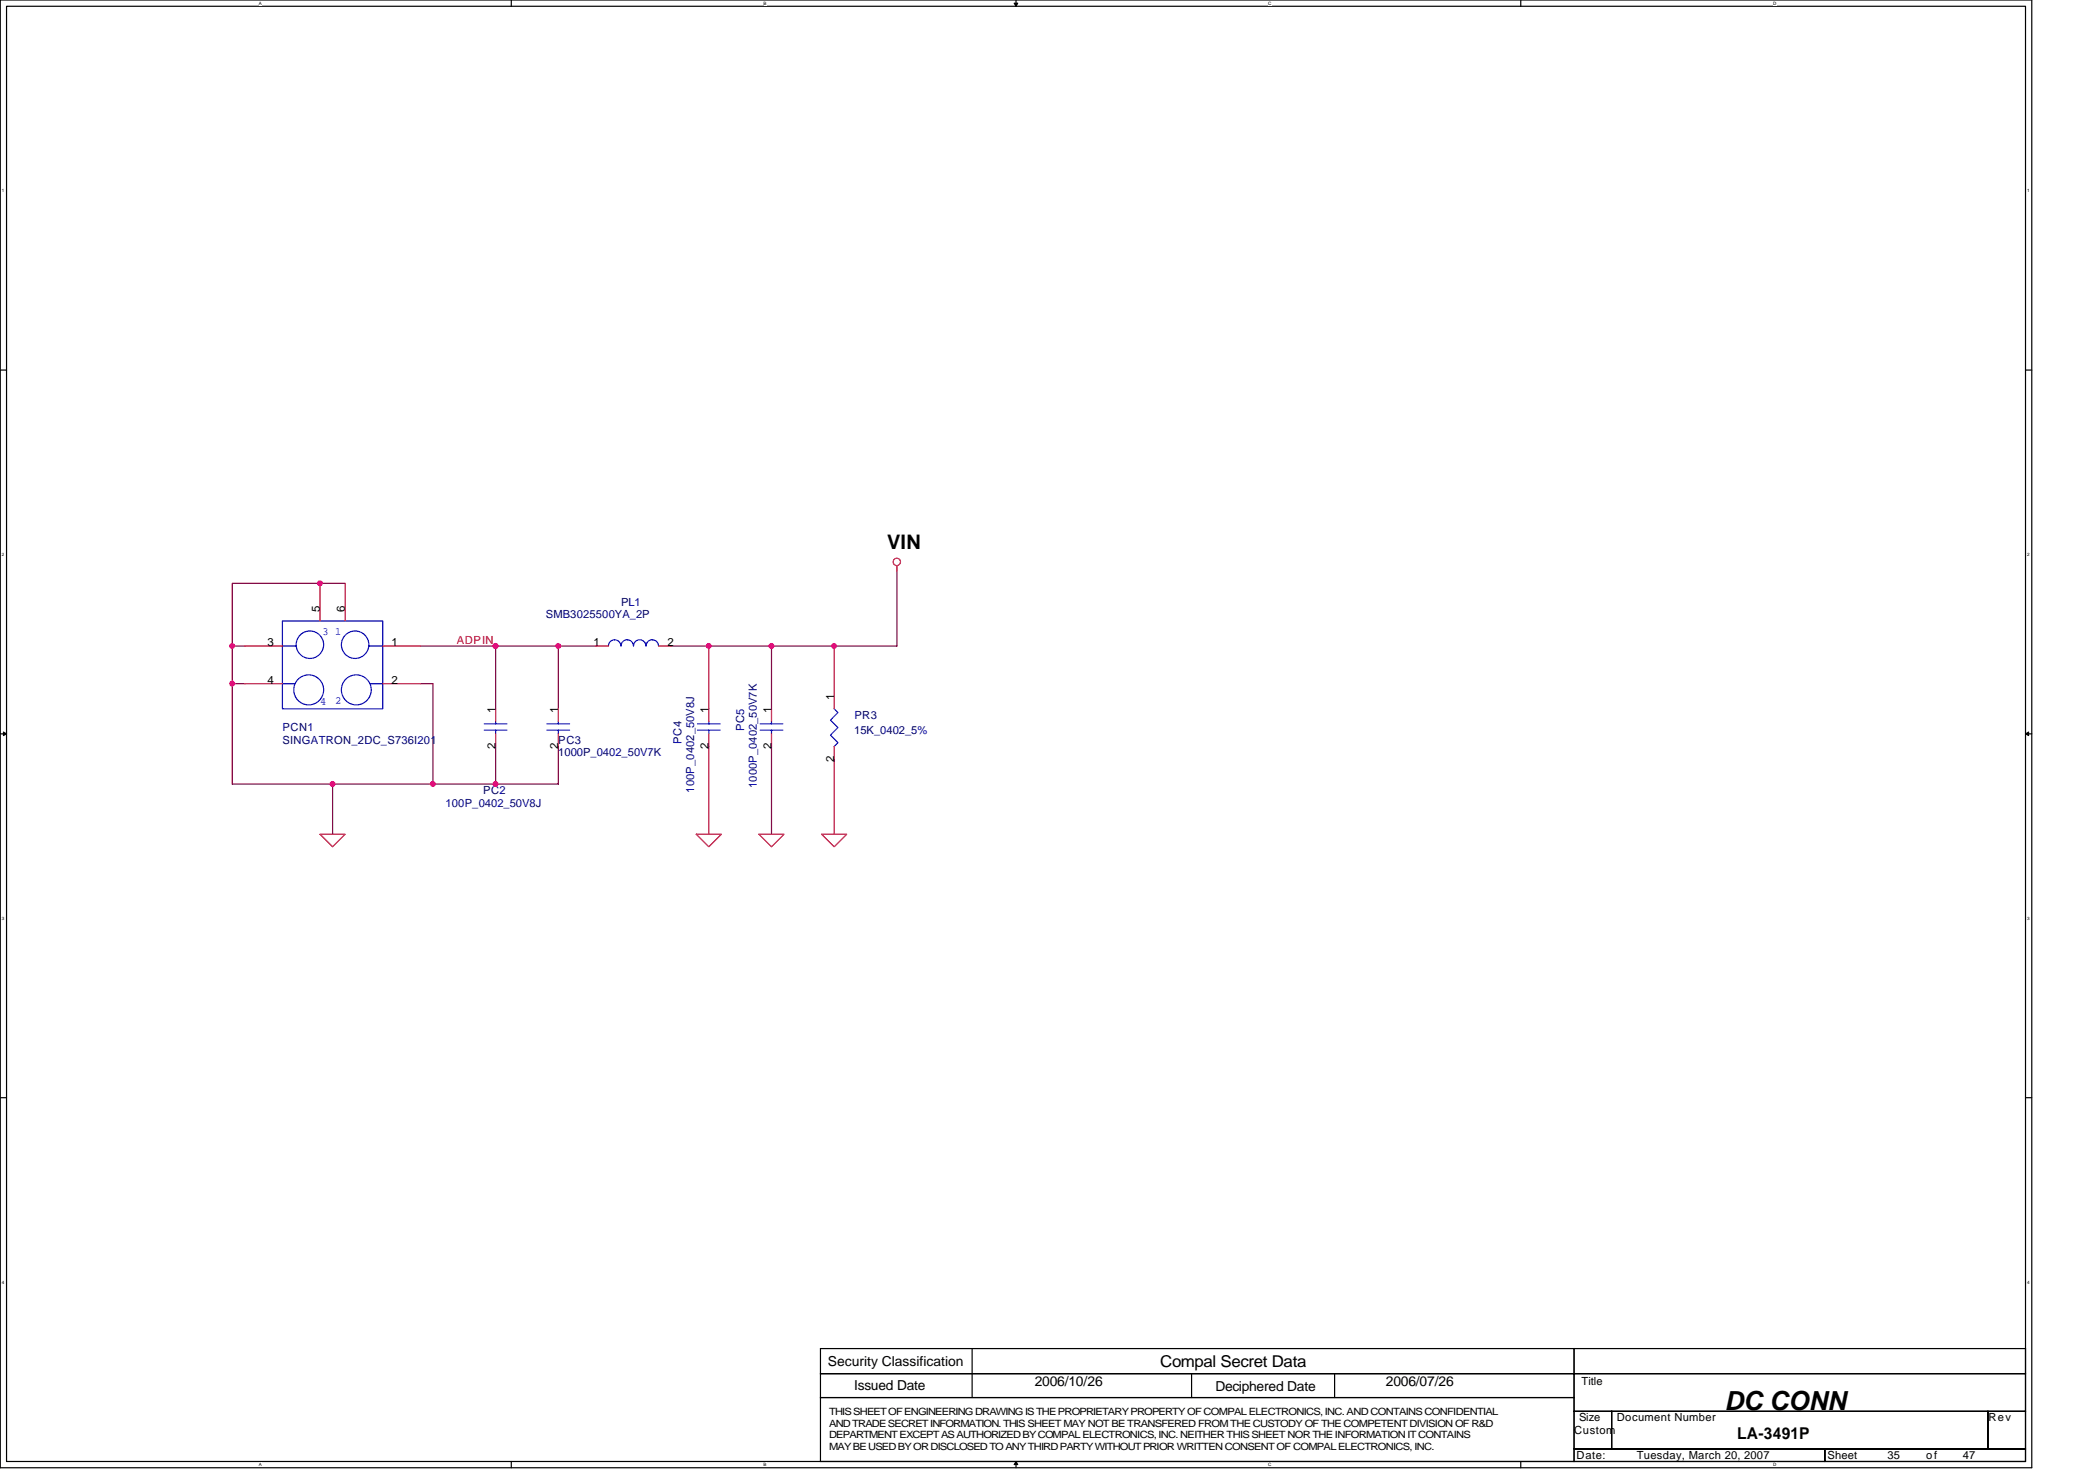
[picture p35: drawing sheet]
<svg xmlns="http://www.w3.org/2000/svg" width="297mm" height="210mm" viewBox="0 0 297 210" stroke-linecap="round" stroke-linejoin="round" font-family="sans-serif">
<defs><g id="words">
<text font-size="3.7" x="244.5" y="199.9">DC CONN</text>
<text font-size="2.8" x="125.8" y="77.9">VIN</text>
<g font-size="2.3">
<text x="164.5" y="193.7">Compal Secret Data</text>
<text x="246.3" y="203.9">LA-3491P</text>
</g>
<g font-size="1.9">
<text x="117.4" y="193.6">Security Classification</text>
<text x="121.1" y="197">Issued Date</text>
<text x="146.7" y="196.4">2006/10/26</text>
<text x="172.3" y="197.2">Deciphered Date</text>
<text x="196.5" y="196.4">2006/07/26</text>
</g>
<g font-size="1.6">
<text x="45.4" y="86.8" transform="rotate(-90 45.4 86.8)">5</text>
<text x="48.9" y="86.8" transform="rotate(-90 48.9 86.8)">6</text>
<text x="37.9" y="91.5">3</text>
<text x="55.5" y="91.5">1</text>
<text x="84.1" y="91.5">1</text>
<text x="94.6" y="91.5">2</text>
<text x="37.9" y="96.9">4</text>
<text x="55.5" y="96.9">2</text>
<text x="70.2" y="101" transform="rotate(-90 70.2 101)">1</text>
<text x="79.1" y="101" transform="rotate(-90 79.1 101)">1</text>
<text x="100.5" y="101" transform="rotate(-90 100.5 101)">1</text>
<text x="109.4" y="101" transform="rotate(-90 109.4 101)">1</text>
<text x="118.3" y="99.2" transform="rotate(-90 118.3 99.2)">1</text>
<text x="70.2" y="106.2" transform="rotate(-90 70.2 106.2)">2</text>
<text x="79.1" y="106.2" transform="rotate(-90 79.1 106.2)">2</text>
<text x="100.5" y="106.2" transform="rotate(-90 100.5 106.2)">2</text>
<text x="109.4" y="106.2" transform="rotate(-90 109.4 106.2)">2</text>
<text x="118.3" y="107.9" transform="rotate(-90 118.3 107.9)">2</text>
<text x="224.2" y="196.3">Title</text>
<text x="223.2" y="203.2">Custom</text>
<text x="223.9" y="201.4">Size</text>
<text x="229.2" y="201.4">Document Number</text>
<text x="281.9" y="201.4">Rev</text>
<text x="223.5" y="206.8">Date:</text>
<text x="232.1" y="206.8">Tuesday, March 20, 2007</text>
<text x="259.1" y="206.8">Sheet</text>
<text x="267.6" y="206.8">35</text>
<text x="273.1" y="206.8">of</text>
<text x="278.3" y="206.8">47</text>
</g>
<g font-size="1.6" fill="#00f">
<text x="45.7" y="90">3</text>
<text x="47.5" y="90">1</text>
<text x="45.4" y="99.9">4</text>
<text x="47.5" y="99.8">2</text>
</g>
<g font-size="1.6" fill="#000080">
<text x="77.4" y="87.7">SMB3025500YA_2P</text>
<text x="88" y="85.9">PL1</text>
<text x="121.1" y="101.9">PR3</text>
<text x="40" y="103.7">PCN1</text>
<text x="40" y="105.4">SINGATRON_2DC_S736I201</text>
<text x="79.2" y="105.4">PC3</text>
<text x="79.2" y="107.2">1000P_0402_50V7K</text>
<text x="96.6" y="105.4" transform="rotate(-90 96.6 105.4)">PC4</text>
<text x="105.5" y="103.7" transform="rotate(-90 105.5 103.7)">PC5</text>
<text x="121.1" y="104">15K_0402_5%</text>
<text x="68.5" y="112.5">PC2</text>
<text x="98.4" y="112.4" transform="rotate(-90 98.4 112.4)">100P_0402_50V8J</text>
<text x="107.3" y="111.7" transform="rotate(-90 107.3 111.7)">1000P_0402_50V7K</text>
<text x="63.2" y="114.3">100P_0402_50V8J</text>
</g>
<text font-size="1.6" fill="#f00" x="64.8" y="91.2">ADPIN</text>
<g font-size="1.4">
<text x="117.6" y="200.6">THIS SHEET OF ENGINEERING DRAWING IS THE PROPRIETARY PROPERTY OF COMPAL ELECTRONICS, INC. AND CONTAINS CONFIDENTIAL</text>
<text x="117.6" y="202.2">AND TRADE SECRET INFORMATION. THIS SHEET MAY NOT BE TRANSFERED FROM THE CUSTODY OF THE COMPETENT DIVISION OF R&amp;D</text>
<text x="117.6" y="203.8">DEPARTMENT EXCEPT AS AUTHORIZED BY COMPAL ELECTRONICS, INC. NEITHER THIS SHEET NOR THE INFORMATION IT CONTAINS</text>
<text x="117.6" y="205.5">MAY BE USED BY OR DISCLOSED TO ANY THIRD PARTY WITHOUT PRIOR WRITTEN CONSENT OF COMPAL ELECTRONICS, INC.</text>
</g>
<g font-size=".6">
<text x="36.7" y=".7">A</text>
<text x="108.3" y=".7">B</text>
<text x="179.8" y=".7">C</text>
<text x="251.4" y=".7">D</text>
<text x=".3" y="27.2">1</text>
<text x="287.4" y="27.2">1</text>
<text x=".3" y="78.8">2</text>
<text x="287.4" y="78.8">2</text>
<text x=".3" y="130.4">3</text>
<text x="287.4" y="130.4">3</text>
<text x=".3" y="181.9">4</text>
<text x="287.4" y="181.9">4</text>
<text x="36.7" y="207.8">A</text>
<text x="108.3" y="207.8">B</text>
<text x="179.8" y="207.8">C</text>
<text x="251.4" y="207.8">D</text>
</g>
</g></defs>
<path d="M0 0h288.1v208h-288.1zM.9 .9h286.3v206.2h-286.3z" fill="none" stroke="#000" stroke-width=".17"/>
<g fill="#fff">
<path d="M36.7 .1h.4v.7h-.4z"/>
<path d="M36.7 207.2h.4v.7h-.4z"/>
</g>
<path d="M72.5 0v.9M72.5 207.1v.9" fill="none" stroke="#000" stroke-width=".17"/>
<g fill="#fff">
<path d="M108.3 .1h.4v.7h-.4z"/>
<path d="M108.3 207.2h.4v.7h-.4z"/>
</g>
<path d="M144.1 0v.9M144.1 207.1v.9" fill="none" stroke="#000" stroke-width=".17"/>
<path d="M143.8 .4h.5l-.2 .5zM144.1 207.1l.2 .5h-.5z" fill="#000" stroke="#000" stroke-width=".14"/>
<g fill="#fff">
<path d="M179.8 .1h.5v.7h-.5z"/>
<path d="M179.8 207.2h.5v.7h-.5z"/>
</g>
<path d="M215.6 0v.9M215.6 207.1v.9" fill="none" stroke="#000" stroke-width=".17"/>
<g fill="#fff">
<path d="M251.4 .1h.4v.7h-.4z"/>
<path d="M251.4 207.2h.4v.7h-.4z"/>
<path d="M.3 26.7h.3v.7h-.3z"/>
<path d="M287.4 26.7h.4v.7h-.4z"/>
<path d="M.3 78.2h.3v.7h-.3z"/>
<path d="M287.4 78.2h.4v.7h-.4z"/>
</g>
<path d="M0 52.5h.9M287.2 52.5h.9" fill="none" stroke="#000" stroke-width=".17"/>
<g fill="#fff">
<path d="M.3 129.8h.3v.7h-.3z"/>
<path d="M287.4 129.8h.4v.7h-.4z"/>
</g>
<path d="M0 104h.9M287.2 104h.9" fill="none" stroke="#000" stroke-width=".17"/>
<path d="M.5 103.7l.4 .3-.4 .3zM287.2 104l.4-.3v.6z" fill="#000" stroke="#000" stroke-width=".14"/>
<g fill="#fff">
<path d="M.3 181.4h.3v.7h-.3z"/>
<path d="M287.4 181.4h.4v.7h-.4z"/>
</g>
<g fill="none" stroke="#000" stroke-width=".17">
<path d="M0 155.6h.9M287.2 155.6h.9M116.3 191.1h106.9v3.6h-106.9zM116.3 194.7h106.9v3.4h-106.9zM116.3 198.1h106.9v9h-106.9zM137.8 191.1v7M168.9 194.7v3.4M189.2 194.7v3.4M223.2 191.1h64v3.6h-64zM223.2 194.7h64v5.3h-64zM223.2 200h5.3v5.4h-5.3zM223.2 205.4h35.5v1.7h-35.5z"/>
<path d="M228.5 200h53.4v5.4h-53.4zM258.7 205.4h28.5v1.7h-28.5zM281.9 200h5.3v5.4h-5.3z"/>
</g>
<g fill="none" stroke="#800040" stroke-width=".17">
<path d="M32.9 96.9h1.8M32.9 91.6h1.8M32.9 91.6v19.5h28.5M48.9 82.7h-16v8.9M59.6 96.9h1.8v14.2h8.9M59.6 91.6h24.9M70.3 91.6v8.9M79.2 91.6v8.9M95.2 91.6h14.2M100.5 91.6v8.9M109.4 91.6h8.9v7.1M109.4 91.6v8.9"/>
<path d="M127.2 80.9v10.7h-8.9M47.2 111.1v7.1M70.3 105.8v5.3M79.2 105.8v5.3h-8.9M100.5 105.8v12.4M109.4 105.8v12.4M118.3 107.6v10.6"/>
</g>
<g fill="none" stroke="#f00" stroke-width=".17">
<path d="M34.7 91.6h5.3M34.7 96.9h5.3M45.4 82.7v5.3M48.9 82.7v5.3M54.3 91.6h5.3M54.3 96.9h5.3M84.5 91.6h1.8M93.4 91.6h1.8M118.3 98.7v1.8M127.2 80.2v.7M45.4 118.2h3.5l-1.7 1.8zM70.3 100.5v1.7"/>
<path d="M70.3 104v1.8M79.2 100.5v1.7M79.2 104v1.8M98.7 118.2h3.6l-1.8 1.8zM100.5 100.5v1.7M100.5 104v1.8M107.6 118.2h3.6l-1.8 1.8zM109.4 100.5v1.7M109.4 104v1.8M116.5 118.2h3.6l-1.8 1.8zM118.3 105.8v1.8"/>
<circle cx="127.2" cy="79.6" r=".52"/>
</g>
<g fill="none" stroke="#00f" stroke-width=".17">
<path d="M40 88h14.3v12.5h-14.3zM40 91.6h2M40 96.9h1.8M52.3 91.6h2M52.5 96.9h1.8M86.3 91.5a.88 .88 0 0 1 .9-.8 .88 .88 0 0 1 .8 .8M88.1 91.5a.88 .88 0 0 1 .8-.8 .88 .88 0 0 1 .9 .8 .89 .89 0 0 1 .9-.8 .89 .89 0 0 1 .9 .8 .89 .89 0 0 1 .9-.8 .89 .89 0 0 1 .9 .8M68.7 103.5h3.2M68.7 102.6h3.2M70.3 102.2v.4M70.3 103.5v.5M77.6 103.5h3.2"/>
<path d="M77.6 102.6h3.2M79.2 102.2v.4M79.2 103.5v.5M98.9 103.5h3.2M98.9 102.6h3.2M100.5 102.2v.4M100.5 103.5v.5M107.8 103.5h3.2M107.8 102.6h3.2M109.4 102.2v.4M109.4 103.5v.5M118.3 100.5l.5 .5-1.1 1.1 1.1 1-1.1 1.1 1.1 1.1-.5 .5"/>
<circle cx="43.8" cy="97.8" r="2.12"/>
<circle cx="43.9" cy="91.4" r="1.95"/>
<circle cx="50.4" cy="91.4" r="1.95"/>
<circle cx="50.5" cy="97.8" r="2.12"/>
</g>
<g fill="#f0f" stroke="#f0f" stroke-width=".17">
<circle cx="109.4" cy="91.6" r=".35"/>
<circle cx="70.3" cy="91.6" r=".35"/>
<circle cx="79.1" cy="91.6" r=".35"/>
<circle cx="100.5" cy="91.6" r=".35"/>
<circle cx="118.3" cy="91.6" r=".35"/>
<circle cx="70.3" cy="111.1" r=".35"/>
<circle cx="47.1" cy="111.1" r=".35"/>
<circle cx="61.4" cy="111.1" r=".35"/>
<circle cx="32.9" cy="96.9" r=".35"/>
<circle cx="32.9" cy="91.6" r=".35"/>
<circle cx="45.4" cy="82.7" r=".35"/>
</g>
<use href="#words"/>
</svg>
